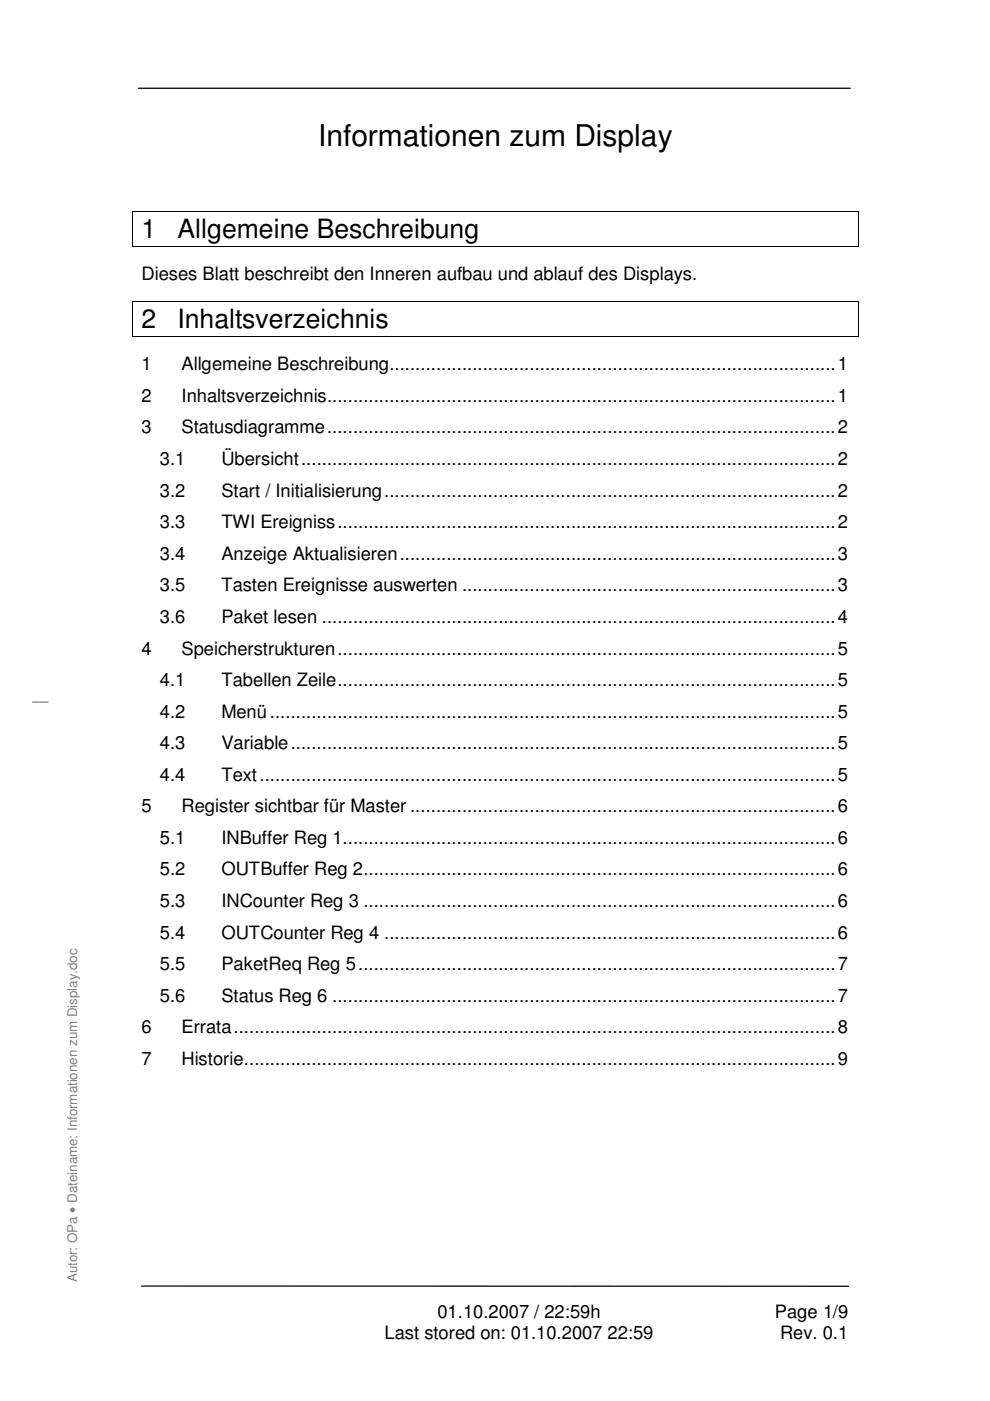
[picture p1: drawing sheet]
<svg xmlns="http://www.w3.org/2000/svg" width="210mm" height="297mm" viewBox="0 0 210 297" stroke-linecap="round" stroke-linejoin="round" font-family="sans-serif">
<defs><g id="words">
<text font-size="6.3" x="67.4" y="30.9">Informationen zum Display</text>
<g font-size="5.6">
<text x="30" y="50.5">1</text>
<text x="37.6" y="50.5">Allgemeine Beschreibung</text>
<text x="30" y="69.6">2</text>
<text x="37.6" y="69.6">Inhaltsverzeichnis</text>
</g>
<g font-size="3.9">
<text x="30" y="59.4">Dieses Blatt beschreibt den Inneren aufbau und ablauf des Displays.</text>
<text x="30" y="78.5">1</text>
<text x="38.5" y="78.5">Allgemeine Beschreibung......................................................................................1</text>
<text x="30" y="85.2">2</text>
<text x="38.5" y="85.2">Inhaltsverzeichnis..................................................................................................1</text>
<text x="30" y="91.9">3</text>
<text x="38.5" y="91.9">Statusdiagramme..................................................................................................2</text>
<text x="33.9" y="98.6">3.1</text>
<text x="46.9" y="98.6">Übersicht.......................................................................................................2</text>
<text x="33.9" y="105.3">3.2</text>
<text x="46.9" y="105.3">Start / Initialisierung.......................................................................................2</text>
<text x="33.9" y="112">3.3</text>
<text x="46.9" y="112">TWI Ereigniss................................................................................................2</text>
<text x="33.9" y="118.7">3.4</text>
<text x="46.9" y="118.7">Anzeige Aktualisieren....................................................................................3</text>
<text x="33.9" y="125.3">3.5</text>
<text x="46.9" y="125.3">Tasten Ereignisse auswerten ........................................................................3</text>
<text x="33.9" y="132">3.6</text>
<text x="46.9" y="132">Paket lesen ...................................................................................................4</text>
<text x="30" y="138.8">4</text>
<text x="38.5" y="138.8">Speicherstrukturen................................................................................................5</text>
<text x="33.9" y="145.5">4.1</text>
<text x="46.9" y="145.5">Tabellen Zeile................................................................................................5</text>
<text x="33.9" y="152.1">4.2</text>
<text x="46.9" y="152.1">Menü.............................................................................................................5</text>
<text x="33.9" y="158.8">4.3</text>
<text x="46.9" y="158.8">Variable.........................................................................................................5</text>
<text x="33.9" y="165.5">4.4</text>
<text x="46.9" y="165.5">Text...............................................................................................................5</text>
<text x="30" y="172.2">5</text>
<text x="38.5" y="172.2">Register sichtbar für Master ..................................................................................6</text>
<text x="33.9" y="178.9">5.1</text>
<text x="46.9" y="178.9">INBuffer Reg 1...............................................................................................6</text>
<text x="33.9" y="185.6">5.2</text>
<text x="46.9" y="185.6">OUTBuffer Reg 2...........................................................................................6</text>
<text x="33.9" y="192.3">5.3</text>
<text x="46.9" y="192.3">INCounter Reg 3 ...........................................................................................6</text>
<text x="33.9" y="199">5.4</text>
<text x="46.9" y="199">OUTCounter Reg 4 .......................................................................................6</text>
<text x="33.9" y="205.7">5.5</text>
<text x="46.9" y="205.7">PaketReq Reg 5............................................................................................7</text>
<text x="33.9" y="212.4">5.6</text>
<text x="46.9" y="212.4">Status Reg 6 .................................................................................................7</text>
<text x="30" y="219.1">6</text>
<text x="38.5" y="219.1">Errata....................................................................................................................8</text>
<text x="30" y="225.8">7</text>
<text x="38.5" y="225.8">Historie..................................................................................................................9</text>
<text x="92.8" y="279.5">01.10.2007 / 22:59h</text>
<text x="164.3" y="279.5">Page 1/9</text>
<text x="81.5" y="283.9">Last stored on: 01.10.2007 22:59</text>
<text x="165.4" y="283.9">Rev. 0.1</text>
</g>
<text font-size="2.8" fill="#808080" x="16.3" y="271.9" transform="rotate(-90 16.3 271.9)">Autor: OPa • Dateiname: Informationen zum Display.doc</text>
</g></defs>
<path d="M29.3 18.7h151M30 272.7h149.9" fill="none" stroke="#000" stroke-width=".26"/>
<path d="M10.9 63.7h17v209.5h-17z" fill-rule="evenodd" fill="#fff"/>
<path d="M6.9 148.8h3.3" fill="none" stroke="#808080" stroke-width=".26"/>
<path d="M27.9 44.7h.2v.2h-.2zM27.9 52.2h.2v.1h-.2zM181.9 44.7h.2v.2h-.2zM181.9 52.2h.2v.1h-.2zM27.9 63.8h.2v.2h-.2zM27.9 71.2h.2v.2h-.2zM181.9 63.8h.2v.2h-.2zM181.9 71.2h.2v.2h-.2z" fill="#000"/>
<path d="M28 44.9v7.3M28.1 44.8h153.8M28.1 52.2h153.8M182 44.9v7.3M28 64v7.2M28.1 63.9h153.8M28.1 71.3h153.8M182 64v7.2" fill="none" stroke="#000" stroke-width=".21"/>
<use href="#words"/>
</svg>
